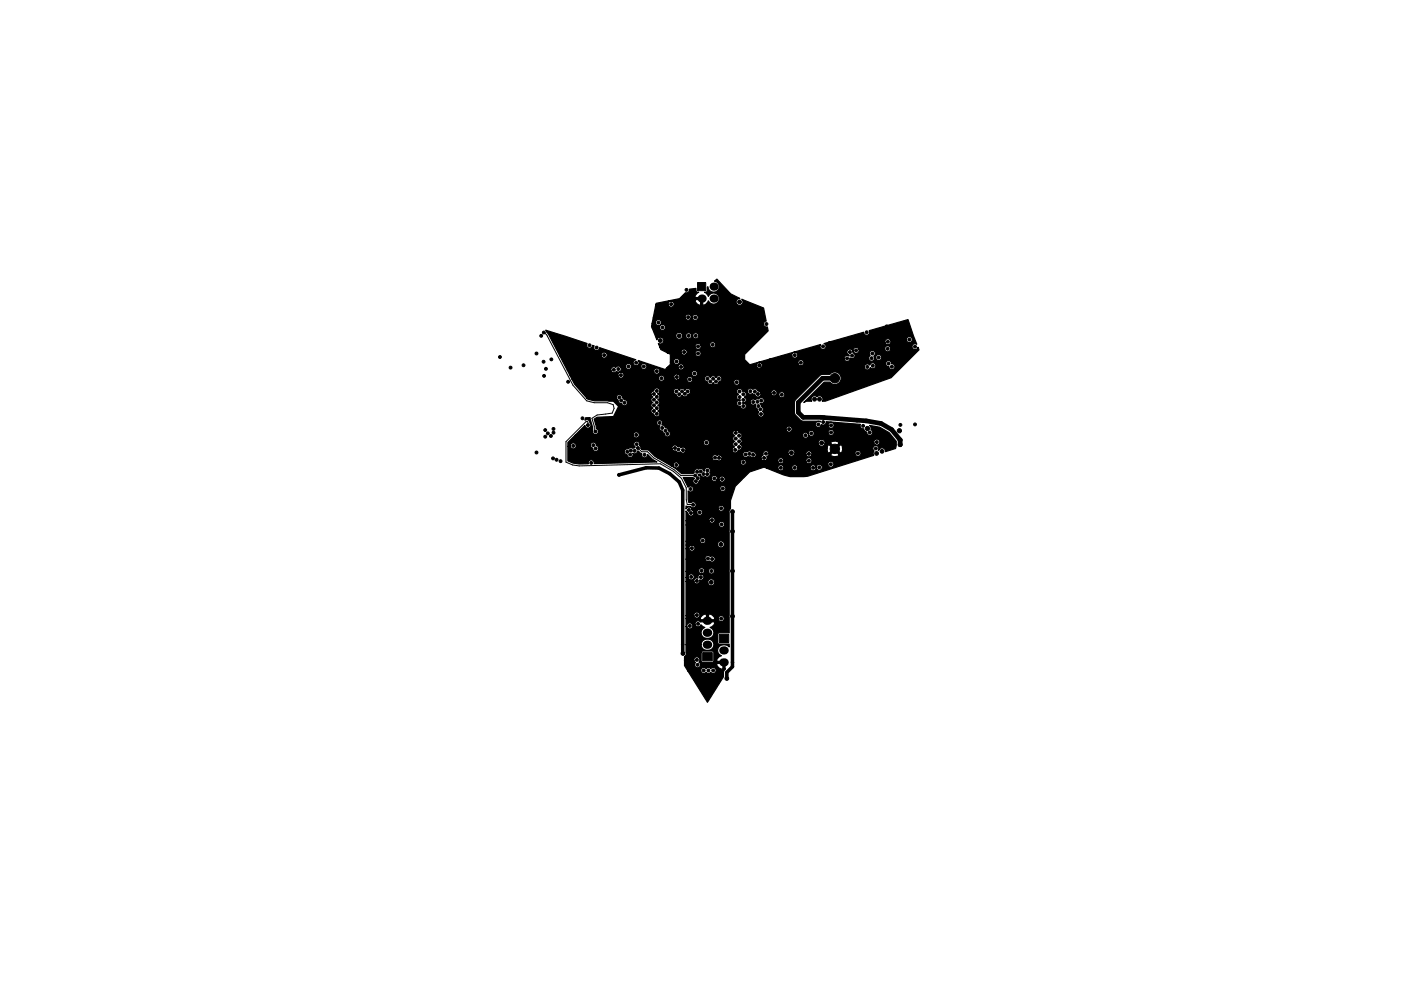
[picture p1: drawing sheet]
<svg xmlns="http://www.w3.org/2000/svg" width="297mm" height="210mm" viewBox="0 0 297 210" stroke-linecap="round" stroke-linejoin="round" font-family="sans-serif">
<g fill="#000" stroke="#000" stroke-width=".21">
<path d="M147.9 59.9h1.7v1.8h-1.7zM152.5 134.6h2v1.7h-2zM149 138.5h2v1.7h-2z"/>
<circle cx="106" cy="75.7" r=".31"/>
<circle cx="108.2" cy="78" r=".3"/>
<circle cx="111" cy="77.5" r=".31"/>
<circle cx="113.7" cy="75" r=".3"/>
<circle cx="114.7" cy="71.2" r=".3"/>
<circle cx="115.2" cy="76.7" r=".31"/>
<circle cx="115.3" cy="70.5" r=".3"/>
<circle cx="115.3" cy="79.7" r=".31"/>
<circle cx="115.7" cy="78.2" r=".3"/>
<circle cx="116.9" cy="76.2" r=".3"/>
<circle cx="123.7" cy="73.1" r=".31"/>
<circle cx="125" cy="73.2" r=".3"/>
<circle cx="126.5" cy="73.7" r=".3"/>
<circle cx="128.1" cy="75.3" r=".3"/>
<circle cx="130.2" cy="78.4" r=".31"/>
<circle cx="131.1" cy="78.3" r=".3"/>
<circle cx="131.6" cy="79.6" r=".3"/>
<circle cx="133.3" cy="77.7" r=".3"/>
<circle cx="134.9" cy="76.9" r=".3"/>
<circle cx="136.5" cy="77.7" r=".3"/>
<circle cx="139.3" cy="78.7" r=".3"/>
<circle cx="139.6" cy="68.4" r=".3"/>
<circle cx="140" cy="72.2" r=".4"/>
<circle cx="140.5" cy="69.5" r=".3"/>
<circle cx="142.3" cy="64.5" r=".31"/>
<circle cx="143.5" cy="76.7" r=".31"/>
<circle cx="143.5" cy="80" r=".3"/>
<circle cx="144" cy="71.2" r=".4"/>
<circle cx="144.4" cy="77.8" r=".31"/>
<circle cx="145" cy="74.7" r=".31"/>
<circle cx="145.6" cy="61.5" r=".3"/>
<circle cx="145.9" cy="67.3" r=".3"/>
<circle cx="146" cy="71.2" r=".3"/>
<circle cx="147.2" cy="79.2" r=".3"/>
<circle cx="147.4" cy="67.3" r=".31"/>
<circle cx="147.5" cy="71.2" r=".3"/>
<circle cx="148" cy="75" r=".3"/>
<circle cx="148" cy="73.5" r=".31"/>
<circle cx="151.1" cy="73.1" r=".31"/>
<circle cx="156.8" cy="64" r=".4"/>
<circle cx="161" cy="77.5" r=".31"/>
<circle cx="162.2" cy="77.2" r=".3"/>
<circle cx="162.5" cy="68.7" r=".31"/>
<circle cx="168.5" cy="75.3" r=".3"/>
<circle cx="169.8" cy="76.9" r=".3"/>
<circle cx="174.5" cy="73.5" r=".31"/>
<circle cx="175.9" cy="77.6" r=".3"/>
<circle cx="176.7" cy="77.4" r=".3"/>
<circle cx="177.6" cy="77.4" r=".31"/>
<circle cx="179.6" cy="76" r=".3"/>
<circle cx="180.2" cy="74.7" r=".31"/>
<circle cx="180.7" cy="75.4" r=".3"/>
<circle cx="181.5" cy="74.3" r=".31"/>
<circle cx="183.7" cy="70.5" r=".31"/>
<circle cx="183.9" cy="77.8" r=".31"/>
<circle cx="184.8" cy="76" r=".3"/>
<circle cx="184.9" cy="75" r=".3"/>
<circle cx="185.1" cy="77.6" r=".3"/>
<circle cx="186.3" cy="75.8" r=".3"/>
<circle cx="188" cy="69.2" r=".3"/>
<circle cx="188.2" cy="74" r=".3"/>
<circle cx="188.3" cy="72.5" r=".31"/>
<circle cx="188.4" cy="77.1" r=".31"/>
<circle cx="189.1" cy="77.8" r=".31"/>
<circle cx="192.8" cy="72" r=".31"/>
<circle cx="194" cy="73.5" r=".3"/>
<circle cx="113.7" cy="96" r=".3"/>
<circle cx="115.6" cy="92.6" r=".3"/>
<circle cx="115.6" cy="91.2" r=".31"/>
<circle cx="116.1" cy="91.9" r=".3"/>
<circle cx="116.8" cy="92.5" r=".31"/>
<circle cx="117.2" cy="97.2" r=".31"/>
<circle cx="117.3" cy="91" r=".3"/>
<circle cx="117.4" cy="91.8" r=".31"/>
<circle cx="118" cy="97.5" r=".31"/>
<circle cx="118.9" cy="97.8" r=".3"/>
<circle cx="120.4" cy="81" r=".3"/>
<circle cx="121.6" cy="94.6" r=".3"/>
<circle cx="121.9" cy="97.4" r=".3"/>
<circle cx="123.5" cy="88.7" r=".3"/>
<circle cx="124.6" cy="90.2" r=".31"/>
<circle cx="125.4" cy="98.2" r=".31"/>
<circle cx="125.8" cy="94.4" r=".3"/>
<circle cx="126.2" cy="91.5" r=".31"/>
<circle cx="126.3" cy="95.1" r=".31"/>
<circle cx="131.3" cy="84.3" r=".3"/>
<circle cx="131.7" cy="85" r=".31"/>
<circle cx="132.4" cy="85.4" r=".31"/>
<circle cx="133" cy="95.8" r=".31"/>
<circle cx="133.6" cy="96.4" r=".31"/>
<circle cx="133.7" cy="95.6" r=".3"/>
<circle cx="134.6" cy="95.6" r=".3"/>
<circle cx="134.9" cy="92.3" r=".3"/>
<circle cx="135" cy="94.2" r=".31"/>
<circle cx="135.3" cy="95" r=".3"/>
<circle cx="136.6" cy="96.5" r=".31"/>
<circle cx="138.6" cy="86" r=".3"/>
<circle cx="138.6" cy="83.6" r=".3"/>
<circle cx="138.6" cy="87.2" r=".31"/>
<circle cx="138.6" cy="84.8" r=".31"/>
<circle cx="139.3" cy="86.6" r=".3"/>
<circle cx="139.3" cy="82.9" r=".3"/>
<circle cx="139.3" cy="84.2" r=".3"/>
<circle cx="139.3" cy="85.4" r=".3"/>
<circle cx="139.3" cy="87.8" r=".3"/>
<circle cx="139.9" cy="89.7" r=".3"/>
<circle cx="140.1" cy="95.8" r=".31"/>
<circle cx="140.3" cy="80.2" r=".3"/>
<circle cx="140.4" cy="90.8" r=".31"/>
<circle cx="141.1" cy="91.4" r=".31"/>
<circle cx="141.5" cy="92" r=".3"/>
<circle cx="143.1" cy="95" r=".3"/>
<circle cx="143.4" cy="98.6" r=".3"/>
<circle cx="143.4" cy="83" r=".31"/>
<circle cx="143.8" cy="95.3" r=".3"/>
<circle cx="144" cy="83.6" r=".3"/>
<circle cx="144.6" cy="83" r=".3"/>
<circle cx="144.6" cy="97.3" r=".3"/>
<circle cx="144.8" cy="95.5" r=".31"/>
<circle cx="145.2" cy="83.5" r=".3"/>
<circle cx="145.6" cy="95.9" r=".3"/>
<circle cx="145.8" cy="83" r=".31"/>
<circle cx="146.3" cy="80.5" r=".3"/>
<circle cx="149.8" cy="93.9" r=".3"/>
<circle cx="149.8" cy="85" r=".31"/>
<circle cx="150" cy="99.8" r=".3"/>
<circle cx="150" cy="90.9" r=".4"/>
<circle cx="150" cy="80.3" r=".3"/>
<circle cx="150" cy="90.1" r=".31"/>
<circle cx="150.6" cy="80.9" r=".3"/>
<circle cx="151.2" cy="80.3" r=".3"/>
<circle cx="151.6" cy="97.1" r=".3"/>
<circle cx="151.8" cy="80.9" r=".3"/>
<circle cx="152.4" cy="80.3" r=".3"/>
<circle cx="152.5" cy="97.1" r=".31"/>
<circle cx="154.6" cy="96.3" r=".3"/>
<circle cx="155.9" cy="95.4" r=".31"/>
<circle cx="156" cy="93" r=".3"/>
<circle cx="156" cy="94.2" r=".31"/>
<circle cx="156" cy="91.8" r=".31"/>
<circle cx="156.2" cy="81.1" r=".3"/>
<circle cx="156.7" cy="93.6" r=".3"/>
<circle cx="156.7" cy="92.4" r=".31"/>
<circle cx="156.7" cy="94.8" r=".31"/>
<circle cx="156.8" cy="84.2" r=".3"/>
<circle cx="156.8" cy="83" r=".31"/>
<circle cx="156.8" cy="85.5" r=".31"/>
<circle cx="157.2" cy="97.2" r=".3"/>
<circle cx="157.6" cy="83.6" r=".3"/>
<circle cx="157.6" cy="98" r=".3"/>
<circle cx="157.6" cy="84.8" r=".3"/>
<circle cx="157.6" cy="86.1" r=".3"/>
<circle cx="158.1" cy="96.4" r=".31"/>
<circle cx="158.9" cy="96.3" r=".3"/>
<circle cx="159.1" cy="83" r=".3"/>
<circle cx="159.7" cy="96.5" r=".31"/>
<circle cx="159.7" cy="85.3" r=".3"/>
<circle cx="160" cy="83.1" r=".31"/>
<circle cx="160.6" cy="85.2" r=".3"/>
<circle cx="160.7" cy="83.6" r=".3"/>
<circle cx="160.8" cy="86.1" r=".31"/>
<circle cx="161.2" cy="86.8" r=".3"/>
<circle cx="161.3" cy="87.8" r=".31"/>
<circle cx="161.4" cy="85" r=".3"/>
<circle cx="162" cy="97.1" r=".31"/>
<circle cx="162.4" cy="96.2" r=".31"/>
<circle cx="164.1" cy="83.3" r=".3"/>
<circle cx="165.6" cy="97.7" r=".3"/>
<circle cx="165.6" cy="99.2" r=".3"/>
<circle cx="165.7" cy="83.7" r=".31"/>
<circle cx="167.3" cy="91" r=".3"/>
<circle cx="167.8" cy="96" r=".4"/>
<circle cx="168.5" cy="99.2" r=".31"/>
<circle cx="170.8" cy="92.3" r=".3"/>
<circle cx="171.5" cy="96.3" r=".3"/>
<circle cx="171.5" cy="97.7" r=".31"/>
<circle cx="172" cy="91.9" r=".3"/>
<circle cx="172.4" cy="99.2" r=".31"/>
<circle cx="172.7" cy="84.7" r=".4"/>
<circle cx="173.5" cy="90" r=".3"/>
<circle cx="173.7" cy="99.1" r=".31"/>
<circle cx="173.7" cy="84.7" r=".4"/>
<circle cx="174.2" cy="93.9" r=".4"/>
<circle cx="174.5" cy="89.5" r=".3"/>
<circle cx="176.2" cy="98.5" r=".31"/>
<circle cx="176.2" cy="90.2" r=".3"/>
<circle cx="176.2" cy="91.7" r=".31"/>
<circle cx="177" cy="80.2" r="1"/>
<circle cx="177" cy="95.2" r="1"/>
<circle cx="181.9" cy="96.2" r=".31"/>
<circle cx="183" cy="90.3" r=".3"/>
<circle cx="183.9" cy="90.9" r=".45"/>
<circle cx="184.4" cy="91.7" r=".31"/>
<circle cx="185.7" cy="95.1" r=".3"/>
<circle cx="185.8" cy="96.2" r=".4"/>
<circle cx="185.9" cy="93.8" r=".31"/>
<circle cx="187" cy="95.7" r=".4"/>
<circle cx="190.7" cy="91.4" r=".45"/>
<circle cx="190.8" cy="93.3" r=".4"/>
<circle cx="190.8" cy="94.3" r=".4"/>
<circle cx="190.9" cy="90.1" r=".31"/>
<circle cx="194" cy="90" r=".3"/>
<circle cx="131.2" cy="100.7" r=".3"/>
<circle cx="146.1" cy="108.2" r=".31"/>
<circle cx="146.4" cy="103.7" r=".3"/>
<circle cx="146.5" cy="108.8" r=".31"/>
<circle cx="146.7" cy="116.3" r=".31"/>
<circle cx="147" cy="107.1" r=".3"/>
<circle cx="147.4" cy="100.9" r=".31"/>
<circle cx="147.6" cy="102.1" r=".3"/>
<circle cx="147.8" cy="100.1" r=".31"/>
<circle cx="148" cy="101.4" r=".3"/>
<circle cx="148.3" cy="108.7" r=".3"/>
<circle cx="148.6" cy="100" r=".31"/>
<circle cx="149" cy="114.7" r=".3"/>
<circle cx="149.1" cy="105.7" r=".3"/>
<circle cx="149.1" cy="104" r=".3"/>
<circle cx="149.1" cy="100.6" r=".3"/>
<circle cx="150" cy="100.6" r=".3"/>
<circle cx="150.1" cy="118.5" r=".31"/>
<circle cx="150.6" cy="116.6" r=".3"/>
<circle cx="150.9" cy="105.7" r=".3"/>
<circle cx="150.9" cy="104" r=".3"/>
<circle cx="151" cy="110.3" r=".3"/>
<circle cx="151" cy="118.6" r=".31"/>
<circle cx="151.5" cy="101.5" r=".31"/>
<circle cx="152.9" cy="115.5" r=".4"/>
<circle cx="152.9" cy="107.8" r=".31"/>
<circle cx="153" cy="111.2" r=".31"/>
<circle cx="153.1" cy="101.6" r=".3"/>
<circle cx="153.2" cy="103.6" r=".3"/>
<circle cx="155.3" cy="112.7" r=".4"/>
<circle cx="155.3" cy="108.5" r=".4"/>
<circle cx="168" cy="100.2" r=".3"/>
<circle cx="144.8" cy="138.6" r=".4"/>
<circle cx="146.3" cy="132.8" r=".3"/>
<circle cx="146.6" cy="122.4" r=".3"/>
<circle cx="147.7" cy="130.5" r=".31"/>
<circle cx="147.7" cy="140" r=".31"/>
<circle cx="147.7" cy="123.2" r=".31"/>
<circle cx="148" cy="132.3" r=".31"/>
<circle cx="148.4" cy="120.1" r=".3"/>
<circle cx="148.6" cy="122.4" r=".3"/>
<circle cx="148.7" cy="121.1" r=".3"/>
<circle cx="150.8" cy="123.5" r=".4"/>
<circle cx="150.9" cy="121.1" r=".3"/>
<circle cx="152.9" cy="131.2" r=".31"/>
<circle cx="155.3" cy="130.7" r=".4"/>
<circle cx="155.3" cy="121.1" r=".4"/>
<circle cx="147.9" cy="141" r=".3"/>
<circle cx="149.2" cy="142.2" r=".3"/>
<circle cx="150.2" cy="142.2" r=".3"/>
<circle cx="151.2" cy="142.2" r=".3"/>
<circle cx="154.1" cy="143.9" r=".4"/>
</g>
<path d="M149.8 136.8h.4M149.8 134.2h.4M149.8 131.7h.4M153.3 138h.4M153.3 140.5h.4" fill="none" stroke="#000" stroke-width="1.7"/>
<g fill="#000">
<circle cx="148.8" cy="63.3" r=".86"/>
<circle cx="151.3" cy="63.3" r=".86"/>
<circle cx="151.3" cy="60.8" r=".86"/>
</g>
<path d="M115.3 70.5l.8 .8M116.1 71.3l5.4 10.4 2.9 3.3 1.6 .4h2.8l1.2 .4 .2 .8-.4 1-3.2 .4-1.1 .7 .5 1.7v.9l.2 .2M116.1 71.3h.1M148.8 63.3v3.7l7.8 7.8v1.9l2.2 2.2h1.7l1.7-1.7M124.6 90.2v-.7l-.4-.1-4.2 4.3v4.3l1.4 .6 1.4 .2 17.2-.4 2.8 1.6 1.7 1.5 1 2v2.5l.2 1 1.3 .1M135.2 95l.9 .8h1.2l1.3 1.3 4.3 2.5 1.5 1.3h3M150.6 116.6l2 2v6l-2.6 2.6v4.5h1.8l.1 .1v8.5l.2 .2h1.4" fill="none" stroke="#000" stroke-width=".21"/>
<path d="M131.2 100.7l5.8-1.5 2.7 .1 2.3 1.2 2 1.7 .8 1.8v34.6M155.3 108.5v32.9l-1.2 1.2v1.3" fill="none" stroke="#000" stroke-width=".75"/>
<path d="M177 80.2h-2.6l-5.1 5.2v2.1l1 1a91.5 91.5 0 0 1 16.5 1.3l2.2 1.3 1.9 2.2v1" fill="none" stroke="#000" stroke-width="1"/>
<path d="M115.7 70.1l8.8 2.8a.64 .64 0 0 0 .3 1 .64 .64 0 0 0 .8-.6l.4 .1a.64 .64 0 0 0 .3 1 .64 .64 0 0 0 .8-.6l7.6 2.5a.64 .64 0 0 0-.4 .9 .64 .64 0 0 0 .9 .3 .64 .64 0 0 0 .1-1l5.7 1.9 .5-.4h2.3a.64 .64 0 0 0 .8 .5 .64 .64 0 0 0 .4-.9h15.4l.1 .3a.63 .63 0 0 0 .9 .1h21.9l.1 .2a.64 .64 0 0 0 .6 .3 .64 .64 0 0 0 .5-.5 .64 .64 0 0 0 .9 .1 .64 .64 0 0 0 .2-.8h2.2l.2 .4 .5 .1v.1a.64 .64 0 0 0 .7 .5 .64 .64 0 0 0 .5-.7 .64 .64 0 0 0-.7-.5 .64 .64 0 0 0-.7-.7 .64 .64 0 0 0-.5 .8l-2.2-.1a.64 .64 0 0 0-.7-.2 .64 .64 0 0 0-.5 .5 .64 .64 0 0 0-.8-.2 .64 .64 0 0 0-.3 .7h-21.9l.2-.4-.1-.5h7.7l.1 .2a.64 .64 0 0 0 1 0 .64 .64 0 0 0-.4-1 .64 .64 0 0 0-.7 .8h-7.7l-.1-.1a.64 .64 0 0 0-.8 0 .64 .64 0 0 0-.2 .6h-15.4l-.1-.1a.64 .64 0 0 0-.7-.2 .64 .64 0 0 0-.4 .7h-2.3l.6-.7v-.5h.7a.64 .64 0 0 0 1 .4 .64 .64 0 0 0 0-1 .64 .64 0 0 0-1 .4v.2h-.7v-1.6l-.7-.4h3a.63 .63 0 0 0 .5 .5 .63 .63 0 0 0 .6-.2h1.9l.1 .3a.64 .64 0 0 0 1 0 .64 .64 0 0 0-.4-1 .64 .64 0 0 0-.7 .7h-1.8a.64 .64 0 0 0-.4-1 .64 .64 0 0 0-.8 .7h-3l-1.3-.6-.2-.6h7.5a.64 .64 0 0 0 .8 .5 .64 .64 0 0 0 .4-.8h1.9l.1 .2a.64 .64 0 0 0 1 0 .64 .64 0 0 0-.4-1 .64 .64 0 0 0-.7 .8h-1.9l-.1-.2a.64 .64 0 0 0-.7-.2 .64 .64 0 0 0-.4 .7h-7.5l-.3-.7a.74 .74 0 0 0 1.1-.3 .74 .74 0 0 0-.5-1.1 .74 .74 0 0 0-.9 .6l-.3-.7h4.3a.74 .74 0 0 0 .7 .6 .74 .74 0 0 0 .7-.6h.7l.1 .2a.64 .64 0 0 0 .6 .3 .64 .64 0 0 0 .5-.5h.3l.1 .2a.64 .64 0 0 0 1 0 .64 .64 0 0 0-.4-1 .64 .64 0 0 0-.7 .8h-.3v-.3a.64 .64 0 0 0-.7-.5 .64 .64 0 0 0-.5 .8h-.7v-.3a.74 .74 0 0 0-.8-.6 .74 .74 0 0 0-.6 .9h-4.3l-.7-1.8h1.5l.1 .2a.64 .64 0 0 0 1.1 0 .64 .64 0 0 0-.4-1 .64 .64 0 0 0-.8 .8h-1.5l-.2-.4 .2-.6h.7a.64 .64 0 0 0 1 .4 .64 .64 0 0 0 0-1.1 .64 .64 0 0 0-1 .4v.3h-.7l.2-1.2h6.8a.64 .64 0 0 0 .6 .5 .64 .64 0 0 0 .6-.4h.3l.1 .2a.64 .64 0 0 0 1 0 .64 .64 0 0 0-.4-1 .64 .64 0 0 0-.7 .8l-.3-.1a.64 .64 0 0 0-.6-.7 .64 .64 0 0 0-.6 .7h-6.8l.5-2.7h2.7l.1 .2a.64 .64 0 0 0 1 0 .64 .64 0 0 0-.4-1 .64 .64 0 0 0-.7 .8h-2.7l.1-.3 2.8-.6h5.4a1.09 1.09 0 0 0 1.2 .9v-1.1h-1.1l-.1 .2h-5.4a3.9 3.9 0 0 0 3.5-1.7 .64 .64 0 0 0 .8-.7l1.4-.2 .1 .7 .5 .1-.4 .2-.5 .7 .1 .2h1.6v1.6l.2 .1 .5-.3 .5-.7 .2 .4a1.21 1.21 0 0 0 1.9-.1 1.21 1.21 0 0 0-.4-1.8 1.21 1.21 0 0 0-1.7 .6l-.5-.7-.3-.2h.3l.2-.2 .1-.9 .1-.1a1.19 1.19 0 0 0 1.1 1.2 1.19 1.19 0 0 0 1.3-1 1.19 1.19 0 0 0-1-1.3l.5-.5 2.9 3.1 2 1a.74 .74 0 0 0-.8 .9 .74 .74 0 0 0 1.1 .5 .74 .74 0 0 0 .1-1.2l4.6 1.8 .5 2.8a.64 .64 0 0 0-.5 .8 .64 .64 0 0 0 .8 .5l.2 .8-5 5v1.1l1.1 1.1 4.2-1.2h15.8l.1 .2a.64 .64 0 0 0 .6 .3 .64 .64 0 0 0 .5-.6h4l.1 .3a.64 .64 0 0 0 .7 .2 .64 .64 0 0 0 .4-.6h.3l.1 .2a.64 .64 0 0 0 1 0 .64 .64 0 0 0-.4-1 .64 .64 0 0 0-.7 .8h-.3l-.1-.4a.64 .64 0 0 0 .2-1 .64 .64 0 0 0-.9-.1 .64 .64 0 0 0-.1 .9l-.2 .2-.1 .5h-4v-.2a.64 .64 0 0 0 1-.1 .64 .64 0 0 0-.4-1l.1-.3a.64 .64 0 0 0 .8 .5 .64 .64 0 0 0 .4-.9h5.5l.1 .3a.64 .64 0 0 0 1 0 .64 .64 0 0 0-.4-1 .64 .64 0 0 0-.7 .7h-5.5l-.1-.1a.64 .64 0 0 0-.7-.2 .64 .64 0 0 0-.4 .7 .66 .66 0 0 0-1.1-.3 .66 .66 0 0 0 .2 1.1v.3l-.3-.2a.64 .64 0 0 0-.7 .8h-15.8l2.5-.7h2.2l.1 .2a.64 .64 0 0 0 1 0 .64 .64 0 0 0-.4-1 .64 .64 0 0 0-.7 .8h-2.2l8.3-2.4a.64 .64 0 0 0 .2 .9 .64 .64 0 0 0 .9-.2 .64 .64 0 0 0-.4-.9l.9-.3h12a.64 .64 0 0 0 .9 .5 .64 .64 0 0 0 .3-.9h3.4l.1 .2a.64 .64 0 0 0 1 0 .64 .64 0 0 0-.4-1 .64 .64 0 0 0-.7 .8l-3.4-.1a.64 .64 0 0 0-.8-.2 .64 .64 0 0 0-.4 .7h-12l7.5-2.1a.64 .64 0 0 0 .8 .6 .64 .64 0 0 0 .4-.9l8.2-2.4 1.9 5.2a.64 .64 0 0 0-1 .3 .64 .64 0 0 0 .4 .9 .64 .64 0 0 0 .8-.5l.3 .5-6 5.9-13.9 5h-.6a.73 .73 0 0 0-.2-1 .73 .73 0 0 0-1 .1 .73 .73 0 0 0-1-.1 .73 .73 0 0 0-.1 1h-1.1l-.6 .3 4.3-4.3h1.3l.2 .3a1.35 1.35 0 0 0 1.9-.4 1.35 1.35 0 0 0-.3-1.8 1.35 1.35 0 0 0-1.8 .2h-1.6l-.6 .3-5.1 5.1-.3 .6 .1 2.4a2.88 2.88 0 0 0 1.8 1.6h3.6v.1a.64 .64 0 0 0-.9 .2 .64 .64 0 0 0 .2 .9 .64 .64 0 0 0 .8-.2h1.6l.1 .2a.64 .64 0 0 0 1 0 .64 .64 0 0 0-.4-1 .64 .64 0 0 0-.7 .8h-1.6l.2-.3a.64 .64 0 0 0 .7 0 .64 .64 0 0 0 .3-.6l7.2 .5a.64 .64 0 0 0 .1 .7 .64 .64 0 0 0 .6 .3 .75 .75 0 0 0 .7 .7 .64 .64 0 0 0 .5 .7 .64 .64 0 0 0 .7-.5 .64 .64 0 0 0-.4-.7 .75 .75 0 0 0-.2-.9l2.1 .3 2 1.2 1.5 1.8-.1 1.5-2.2 .7v-.2a.74 .74 0 0 0-.7-.6 .74 .74 0 0 0-.7 .6 .79 .79 0 0 0-.7-1.1 .64 .64 0 0 0-.5 .5 .64 .64 0 0 0 .2 .7 .7 .7 0 0 0-.1 .9l-14 4.4-3.7 .1-1.3-.3-3.5-1.4h2.2a.64 .64 0 0 0 .6 .5 .64 .64 0 0 0 .7-.5h1.7l.1 .2a.64 .64 0 0 0 .6 .3 .64 .64 0 0 0 .5-.5h2.7l.1 .2a.66 .66 0 0 0 .7 .3 .66 .66 0 0 0 .5-.6 .64 .64 0 0 0 .9 .4 .64 .64 0 0 0 .1-1.1h1.4l.1 .3a.64 .64 0 0 0 1.1 0 .64 .64 0 0 0-.4-1 .64 .64 0 0 0-.8 .7h-1.4a.64 .64 0 0 0-.8 0 .64 .64 0 0 0-.2 .7 .66 .66 0 0 0-.5-.7 .66 .66 0 0 0-.7 .3l-.1 .5h-2.7v-.3a.64 .64 0 0 0-.7-.5 .64 .64 0 0 0-.5 .8h-1.7v-.3a.64 .64 0 0 0-.8-.5 .64 .64 0 0 0-.5 .8h-2.2l-.7-.3-3.1 1.1-3 3-1 3v1.7l-.3 .5v25.9h-2.1l-.3 .3v2h2.4v.7l-.1-.1a1.32 1.32 0 0 0-1.8-.2 1.32 1.32 0 0 0-.2 1.8l.4 .3a1.02 1.02 0 0 0-.9 1.2h1.7l.1 1.6-.3 .5-.1 1.2-3.4 5.4-4.1-6.6h2.7a.64 .64 0 0 0 .4 .5 .64 .64 0 0 0 .7-.3 .62 .62 0 0 0 1 0 .64 .64 0 0 0 .9 .1 .64 .64 0 0 0 0-.9 .64 .64 0 0 0-.9 .1 .62 .62 0 0 0-1 0 .64 .64 0 0 0-.8-.2 .64 .64 0 0 0-.3 .7h-2.7l-.8-1.2v-1.1h2l.4 .5-.1 .1a.64 .64 0 0 0 .3 1 .64 .64 0 0 0 .8-.7h3.4l.6 .8 .5 .2 .3-.1v-1.1h-1.3l-.1 .2h-3.4l-.3-.5 .1-.1a.64 .64 0 0 0-.4-1 .64 .64 0 0 0-.8 .7h-2v-.8l.3-.2 .1-.6h3.2v1.9l2.3 .1 .3-.2v-1.8l-.2-.3-2.1-.1-.3 .4h-3.2v-1.7h3.1a1.35 1.35 0 0 0 1.6 1.2 1.35 1.35 0 0 0 1.1-1.7 1.41 1.41 0 0 0-1.5-.7 1.41 1.41 0 0 0-1.2 1.2h-3.1v-3.9h.1l.1 .3a.64 .64 0 0 0 .9 .1 .64 .64 0 0 0 .2-.8h.6l.1 .2a.64 .64 0 0 0 .6 .3 .64 .64 0 0 0 .5-.5l.8 .6a1.21 1.21 0 0 0-.7 1.5 1.21 1.21 0 0 0 1.5 .8 1.18 1.18 0 0 0 1.2-1 1.18 1.18 0 0 0-.8-1.3 1.02 1.02 0 0 0 .9-1.2l-3 .1a.64 .64 0 0 0-.8-.2 .64 .64 0 0 0-.3 .7l-.6-.1a.64 .64 0 0 0-.8-.2 .64 .64 0 0 0-.4 .7h-.1v-1.6h2.9l.1 .2h1.3v-1.1h.4v1.1l2.1-.1 .1 .2a.64 .64 0 0 0 1 0 .64 .64 0 0 0-.4-1 .64 .64 0 0 0-.7 .8h-.8l.1-.1a1.34 1.34 0 0 0-1.8-.9 1.13 1.13 0 0 0-1.4 .9h-2.9v-.7h1.6l.1 .3a.64 .64 0 0 0 1.1 0 .64 .64 0 0 0-.4-1 .64 .64 0 0 0-.8 .7h-1.6v-7.2h1.6l.1 .2a.63 .63 0 0 0 1 .1h1.9l.1 .3a.74 .74 0 0 0 1.2 0 .74 .74 0 0 0-.5-1.2 .74 .74 0 0 0-.8 .9h-1.9l.2-.3-.1-.4 .2 .1a.64 .64 0 0 0 .8-.6 .64 .64 0 0 0-.8-.7 .64 .64 0 0 0-.5 .9l-.4-.1a.64 .64 0 0 0-.5 .8h-1.6v-.9h.4l.1 .3a.64 .64 0 0 0 1.1 0 .64 .64 0 0 0-.4-1 .64 .64 0 0 0-.8 .7h-.4v-1.3h2.6l.1 .3a.64 .64 0 0 0 .6 .2 .64 .64 0 0 0 .6-.4h.8l.1 .2a.64 .64 0 0 0 1.1 0 .64 .64 0 0 0-.4-1 .64 .64 0 0 0-.8 .8l-.8-.1a.64 .64 0 0 0-.6-.7 .64 .64 0 0 0-.7 .7h-2.6v-2.6h4l.1 .3a.63 .63 0 0 0 .9 .1 .64 .64 0 0 0 .9 .1 .64 .64 0 0 0 .1-.9 .64 .64 0 0 0-.9-.1 .64 .64 0 0 0-.8-.2 .64 .64 0 0 0-.3 .7h-4v-2.2h.6l.1 .3a.64 .64 0 0 0 1 0 .64 .64 0 0 0-.4-1 .64 .64 0 0 0-.7 .7h-.6v-.8h6.6l.1 .3a.74 .74 0 0 0 1.3 0 .74 .74 0 0 0-.5-1.1 .74 .74 0 0 0-.9 .8h-6.6v-.8h2.9l.1 .3a.64 .64 0 0 0 1 0 .64 .64 0 0 0-.4-1 .64 .64 0 0 0-.7 .7h-2.9v-3.4h6.9l.1 .2a.64 .64 0 0 0 1 0 .64 .64 0 0 0-.4-1 .64 .64 0 0 0-.7 .8h-6.9v-.9h4.8l.1 .2a.64 .64 0 0 0 1.1 0 .64 .64 0 0 0-.4-1 .64 .64 0 0 0-.8 .8h-4.8v-2.1l.4 .6a.64 .64 0 0 0 .7 .5 .64 .64 0 0 0 .5-.7h.6l.1 .3a.64 .64 0 0 0 1.1 0 .64 .64 0 0 0-.4-1 .64 .64 0 0 0-.8 .7h-.6l-.5-.8h5.7a.64 .64 0 0 0 1 .4 .64 .64 0 0 0 0-1.1 .64 .64 0 0 0-1 .4v.3h-5.7l-.2-.3a.63 .63 0 0 0-.9 .3v-.6l.9 .1a.64 .64 0 0 0 .9 .1 .64 .64 0 0 0 .1-.9 .64 .64 0 0 0-.9-.1h-.5l-.1-.6v-1.9l.1 .2a.63 .63 0 0 0 1-.5h5.6l.1 .2a.64 .64 0 0 0 1.1 0 .64 .64 0 0 0-.4-1 .64 .64 0 0 0-.8 .8h-5.6v-.2a.64 .64 0 0 0-.5-.5 .64 .64 0 0 0-.6 .3l-1.1-2.1h2.1l.4 .2a.64 .64 0 0 0-.1 1.2 .64 .64 0 0 0 1-.7l.4-.4h2.2a.64 .64 0 0 0 .6 .5 .64 .64 0 0 0 .6-.3h.5l.1 .2a.64 .64 0 0 0 1 0 .64 .64 0 0 0-.4-1 .64 .64 0 0 0-.7 .8h-.5l.1-.2a.64 .64 0 0 0-.6-.7 .64 .64 0 0 0-.7 .7h-2.2a.74 .74 0 0 0-.6-.8l.2-.2 .2 .1a.8 .8 0 0 0 1.2 .4 .68 .68 0 0 0 .8-.1 .68 .68 0 0 0 .1-.8 .64 .64 0 0 0-.4-1 .64 .64 0 0 0-.7 .8l-.3-.3a.63 .63 0 0 0-1-.1 .63 .63 0 0 0-.7 0 .63 .63 0 0 0-.2 .7l-.3 .2h-2.4l-1.3-1.2-1-.5h.6a.64 .64 0 0 0 .9 .4 .64 .64 0 0 0 .1-1h13.2l.1 .2a.64 .64 0 0 0 .8 .2 .64 .64 0 0 0 .3-.7h6.7l.1 .2a.64 .64 0 0 0 .7 .3 .64 .64 0 0 0 .5-.5h4.7l.1 .2a.64 .64 0 0 0 1 0 .64 .64 0 0 0-.4-1 .64 .64 0 0 0-.7 .8h-4.7v-.3a.64 .64 0 0 0-.8-.5 .64 .64 0 0 0-.5 .8h-6.7l-.1-.2a.64 .64 0 0 0-.7-.2 .64 .64 0 0 0-.4 .7l-13.2-.1a.64 .64 0 0 0-.8 0 .64 .64 0 0 0-.2 .7h-.6l-2.7-1.6h11.5l.1 .3a.63 .63 0 0 0 .9 .1l.3 .2a.64 .64 0 0 0 .8-.5h8.3l.1 .2a.64 .64 0 0 0 .8 .2 .64 .64 0 0 0 .3-.8l.3-.3 .1-.4h4.1l.1 .3a.73 .73 0 0 0 1.2-.1h2.5l.1 .3a.64 .64 0 0 0 .6 .2 .64 .64 0 0 0 .5-.4h4l.1 .2a1.14 1.14 0 0 0 1.7-.2l-.1-.2h3.5a.64 .64 0 0 0 1 .4 .64 .64 0 0 0 0-1 .64 .64 0 0 0-1 .4v.2h-3.5l-.8-.7-.9 .9-4-.1a.64 .64 0 0 0-.6-.7 .64 .64 0 0 0-.6 .7h-2.5l.1-.2a.74 .74 0 0 0-.7-.9 .74 .74 0 0 0-.7 .9l-4.1-.1a.64 .64 0 0 0-.8-.5 .64 .64 0 0 0-.4 .9 .63 .63 0 0 0-.4 .8h-8.3l-.1-.5-.3-.3h4.8a.63 .63 0 0 0 .4 .5 .63 .63 0 0 0 .7-.2l.6 .1 .1 .1a.64 .64 0 0 0 1-.4 .64 .64 0 0 0-.9-.7 .62 .62 0 0 0-1 0 .64 .64 0 0 0-.7 0 .64 .64 0 0 0-.2 .6l-5.4 .1a.68 .68 0 0 0-.8-.1 .68 .68 0 0 0-.3 .7h-11.5l-.7-.4-1.3-1.3-1.3-.1-.3-.2h6.6l.2 .4 .6 .1 .4 .3 .6-.2a.64 .64 0 0 0 .6 .3 .64 .64 0 0 0 .5-.5h9.8l.1 .2a.64 .64 0 0 0 .8 .3 .64 .64 0 0 0 .4-.6l.6-.1 .2-.3h18l.2 .9 .3 .1 .9-.9h.6l.9 .9a1.11 1.11 0 0 0 0-1.8l-.9 .9h-.6l-.9-.9-.3 .1-.2 .7h-18l-.1-.6-.3-.3 .2-.1h16.4a.74 .74 0 0 0 .7 .6 .74 .74 0 0 0 .7-.7h1.2l.9 .9 .9-1h7.4l.1 .3a.64 .64 0 0 0 1 0 .64 .64 0 0 0-.4-1 .64 .64 0 0 0-.7 .7h-7.4l-.1-.1a1.14 1.14 0 0 0-1.7 .2h-1.2v-.2a.74 .74 0 0 0-.8-.6 .74 .74 0 0 0-.6 .9h-16.4l.1-.1a.63 .63 0 0 0-.3-1l.3-.2 .1-.3h12.9l.1 .2a.64 .64 0 0 0 .7 .2 .64 .64 0 0 0 .4-.7 .63 .63 0 0 0 .8 .4 .63 .63 0 0 0 .4-.7h3l.1 .2a.64 .64 0 0 0 1 0 .64 .64 0 0 0-.4-1 .64 .64 0 0 0-.7 .8l-3-.1a.64 .64 0 0 0-.7-.5 .64 .64 0 0 0-.5 .8 .64 .64 0 0 0-.8-.4 .64 .64 0 0 0-.4 .8h-12.9v-.2a.63 .63 0 0 0-.7-.5 .64 .64 0 0 0-1-.5 .64 .64 0 0 0 .2 1.1 .63 .63 0 0 0-.4 .6 .63 .63 0 0 0 .4 .6 .63 .63 0 0 0-.4 .6 .63 .63 0 0 0 .3 .6 .64 .64 0 0 0-.5 .8h-9.8v-.2a.63 .63 0 0 0-1-.4l-.2-.2-.5-.1a.69 .69 0 0 0-.8-.2 .69 .69 0 0 0-.4 .7h-6.6l-.3-.7v-.5h13.5a.64 .64 0 0 0 1 .5 .64 .64 0 0 0 0-1.1 .64 .64 0 0 0-1 .4v.2h-13.5a.64 .64 0 0 0-1-.3 .64 .64 0 0 0 .1 1.1l-.1 .2-.4 .1a.82 .82 0 0 0-1.1 .1 .68 .68 0 0 0-.7 .6 .68 .68 0 0 0 .6 .8 .64 .64 0 0 0 .8 .5 .64 .64 0 0 0 .4-.9l.2 .1a.63 .63 0 0 0 .8-.6l.9 .6a.64 .64 0 0 0 .5 .8 .64 .64 0 0 0 .7-.7l1 1 1 .6-13.3 .3a.64 .64 0 0 0-.7-.7 .64 .64 0 0 0-.6 .8h-1.9l-1.3-.1-1.1-.5v-3.1h.5l.1 .3a.64 .64 0 0 0 .7 .2 .64 .64 0 0 0 .5-.6h3l.1 .2a.63 .63 0 0 1 .5 .7 .64 .64 0 0 0 1 0 .64 .64 0 0 0-.4-1 .64 .64 0 0 0-.6-.7 .64 .64 0 0 0-.6 .8l-3-.1a.64 .64 0 0 0-.8-.5 .64 .64 0 0 0-.5 .7h-.5v-.8l1.5-1.5h12.4a.64 .64 0 0 0 1 .4 .64 .64 0 0 0 0-1.1 .64 .64 0 0 0-1 .4v.3h-12.4l2.1-2.1a.64 .64 0 0 0 1 .5 .64 .64 0 0 0 .1-1.1 .65 .65 0 0 0-.4-.6 .65 .65 0 0 0-.7 0l.1-.5h1l.5 1.9v.8a.65 .65 0 0 0 .4 .8 .65 .65 0 0 0 .8-.3 .65 .65 0 0 0-.4-.9l-.2-1.1h13l.3 .5 .4 .1a.73 .73 0 0 0 .6 1.1l.4 .7a.64 .64 0 0 0 1 .3 .64 .64 0 0 0-.2-1v-.3h25l.1 .2a.64 .64 0 0 0 1 0 .64 .64 0 0 0-.4-1 .64 .64 0 0 0-.7 .8h-25l-.2-.3-.5-.2a.64 .64 0 0 0-.7-.5 .64 .64 0 0 0-.3-1.1 .64 .64 0 0 0-.8 .7h-13l-.2-.9 .6-.4 3.5-.1 1-2.2-1.1-1.1-4-.1-1.4-.3-.2-.3h6.3l.4 .5v.2a.63 .63 0 0 0 .7 .5 .64 .64 0 0 0 .7 .5 .64 .64 0 0 0 .5-.8 .64 .64 0 0 0-.7-.5l-.7-1.1h6.4l.4 .5-.1 .1a.63 .63 0 0 0-.3 .6 .63 .63 0 0 0 .4 .5 .63 .63 0 0 0-.4 .6 .63 .63 0 0 0 .4 .6 .69 .69 0 0 0-.4 .7 .69 .69 0 0 0 .6 .6 .64 .64 0 0 0 1.1 .4 .64 .64 0 0 0-.2-1.1 .63 .63 0 0 0 .4-.6 .63 .63 0 0 0-.4-.6 .63 .63 0 0 0 .4-.6 .63 .63 0 0 0-.4-.6 .63 .63 0 0 0 .4-.6 .63 .63 0 0 0-.5-.6l.4-.4h3l.2 .4 .4 .1a.63 .63 0 0 0 .5 .6 .63 .63 0 0 0 .7-.5 .71 .71 0 0 0 .7 .4 .71 .71 0 0 0 .6-.5l.5-.5h9.8l.4 .4a.63 .63 0 0 0-.4 .8 .63 .63 0 0 0 .8 .5h-.1a.64 .64 0 0 0-.7 .7 .64 .64 0 0 0 .8 .6 .64 .64 0 0 0 .7 .6 .64 .64 0 0 0 .5-.8 .64 .64 0 0 0-.8-.5l1.7-.1 .1 .3a.81 .81 0 0 0 1 .1v.5l.7 1.1a.64 .64 0 0 0 .1 1 .64 .64 0 0 0 .9-.2 .64 .64 0 0 0-.2-.9l.1-.6-.7-1.1a.65 .65 0 0 0 .9-.4 .65 .65 0 0 0-.5-.8l-1.4 .4-.3-.1a.64 .64 0 0 0-.7 .7h-1.1a.63 .63 0 0 0 .2-.6 .63 .63 0 0 0-.4-.6 .63 .63 0 0 0 .4-.5 .63 .63 0 0 0-.2-.6h.5l.1 .3a.63 .63 0 0 0 .9 .1l.6 .2 .1 .3a.64 .64 0 0 0 .7 .2 .64 .64 0 0 0 .4-.7h2.2l.1 .2a.64 .64 0 0 0 .9 .2h.6l.1 .2a.64 .64 0 0 0 1.1 0 .64 .64 0 0 0-.4-1 .64 .64 0 0 0-.8 .8h-.6l.1-.2a.64 .64 0 0 0-.4-1 .64 .64 0 0 0-.7 .8h-2.2l-.2-.4-.4-.1a.63 .63 0 0 0-1.1-.4 .64 .64 0 0 0-.8-.2 .64 .64 0 0 0-.3 .7l-1.1-.1v-.1a.64 .64 0 0 0-.7-.5 .64 .64 0 0 0-.5 .8h-9.8v-.3a.64 .64 0 0 0-.6-.5 .64 .64 0 0 0-.6 .4 .63 .63 0 0 0-.6-.4 .63 .63 0 0 0-.6 .4 .64 .64 0 0 0-.8-.4 .64 .64 0 0 0-.4 .8h-3l.1-.1a.68 .68 0 0 0-.6-.8 .68 .68 0 0 0-.8 .7 .64 .64 0 0 0-.5 .7h-6.5a.64 .64 0 0 0-.8 .7h-6.3l-2.6-2.9-.6-1.1h18.4a.64 .64 0 0 0 .8 .5 .64 .64 0 0 0 .5-.8h2l.5 .5h2.2l.1 .3a.64 .64 0 0 0 .7 .2 .64 .64 0 0 0 .5-.6h2.5l.5 .5a.7 .7 0 0 0 .6 .6 .7 .7 0 0 0 .7-.4 .63 .63 0 0 0 .6 .4 .63 .63 0 0 0 .6-.4h3.2l.1 .3a.64 .64 0 0 0 1 0 .64 .64 0 0 0-.4-1 .64 .64 0 0 0-.7 .7h-3.2v-.1a.66 .66 0 0 0 .5-1.1 .66 .66 0 0 0-1.1 .1 .63 .63 0 0 0-.6-.4 .63 .63 0 0 0-.6 .4 .64 .64 0 0 0-.8-.4 .64 .64 0 0 0-.4 .8l-2.5-.1a.64 .64 0 0 0-.8-.5 .64 .64 0 0 0-.5 .7h-2l.3-.1a.64 .64 0 0 0 .2-.6 .64 .64 0 0 0-.5-.5h3l.1 .2a.64 .64 0 0 0 1.1 0 .64 .64 0 0 0-.4-1 .64 .64 0 0 0-.8 .8h-3a.64 .64 0 0 0-.7 .7h-2a.64 .64 0 0 0-.8-.5 .64 .64 0 0 0-.5 .8h-18.4l-.3-.7h10.1l.1 .3a.64 .64 0 0 0 1.1 0 .64 .64 0 0 0-.4-1 .64 .64 0 0 0-.8 .7h-10.1l-.6-1.1h9.2l.1 .2a.64 .64 0 0 0 1.1 0l.3 .1h7.6l.1 .2a.64 .64 0 0 0 1.1 0 .64 .64 0 0 0-.4-1 .64 .64 0 0 0-.8 .8l-7.1-.1a.63 .63 0 0 0 .1-.9h1l.1 .2a.64 .64 0 0 0 .7 .3 .64 .64 0 0 0 .5-.5h2l.1 .2a.64 .64 0 0 0 1 0 .64 .64 0 0 0-.4-1 .64 .64 0 0 0-.7 .8h-2v-.3a.64 .64 0 0 0-.8-.5 .64 .64 0 0 0-.5 .8l-1.1-.1a.64 .64 0 0 0-.9 .2l-.3-.2a.64 .64 0 0 0-.8 .8h-9.2l-1.6-3.1h8.8l.1 .2a.64 .64 0 0 0 1 0 .64 .64 0 0 0-.4-1 .64 .64 0 0 0-.7 .8h-8.8l-2.3-4.3z" fill="#000" stroke="#000" stroke-width=".25"/>
</svg>
